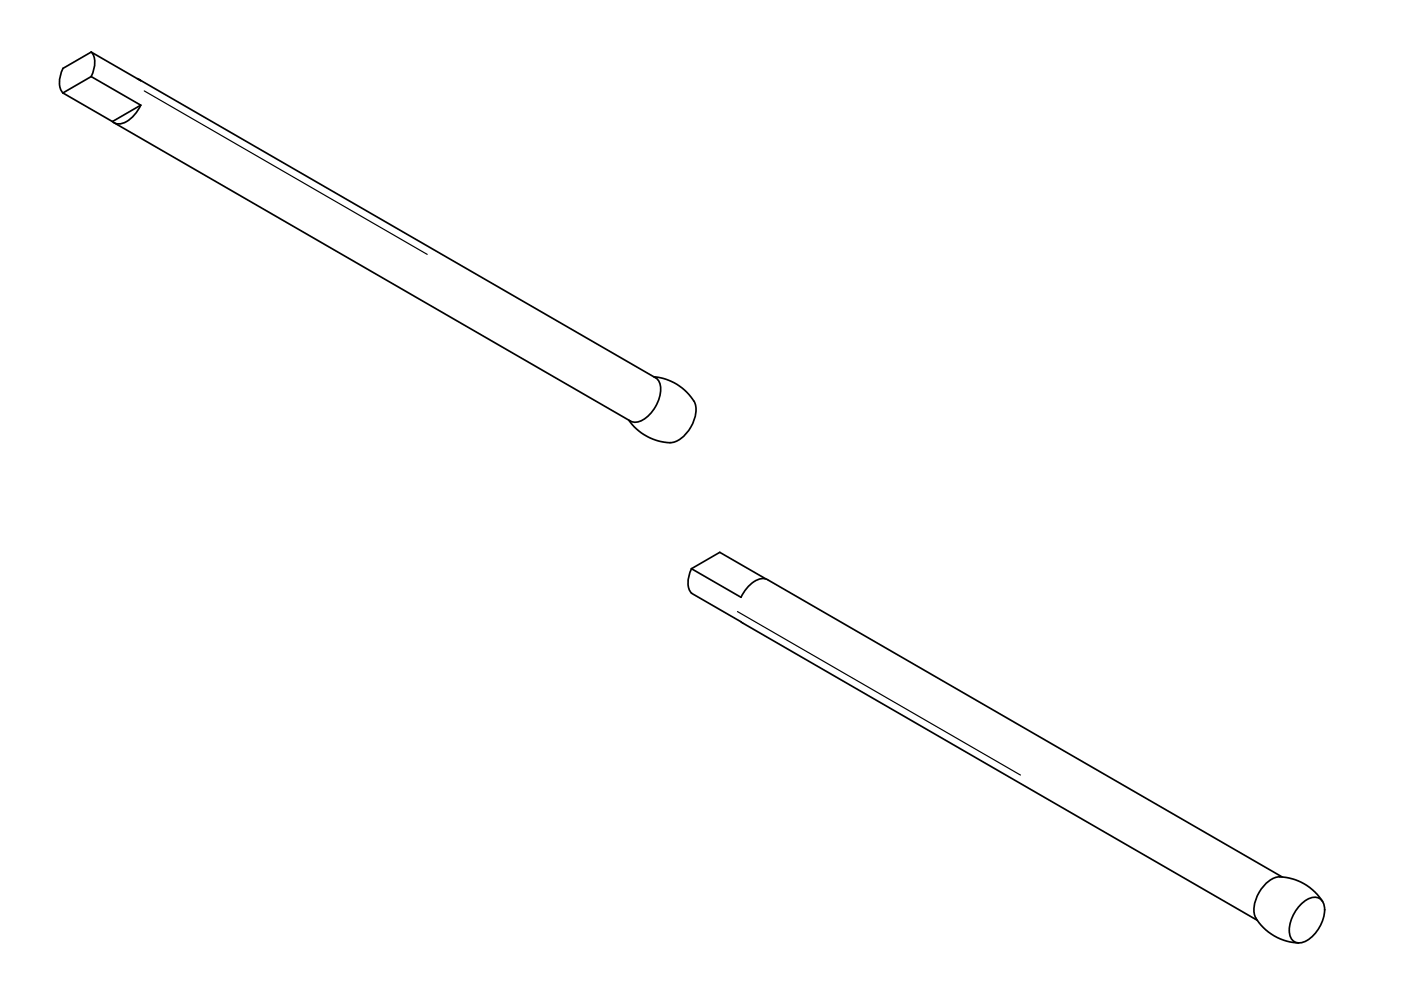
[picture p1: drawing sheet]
<svg xmlns="http://www.w3.org/2000/svg" width="420mm" height="297mm" viewBox="0 0 420 297" stroke-linecap="round" stroke-linejoin="round" font-family="sans-serif">
<!-- layer: MD_Visible -->
<g fill="none" stroke="#000" stroke-width=".51">
<path d="M27.3 15.6l14.9 8.6-1.1-.6M27.3 15.6l-8.4 4.9M27.4 15.6a6.1 6.1 0 0 1 .4 6.3l-.4 1M18.9 20.5a7.5 7.5 0 0 0-.4 6.8l.4 .5M27.3 23l14.9 8.5-8.5 4.9M27.3 23l-8.4 4.9 14.8 8.5M34.2 36.8l154.9 89.4M41.7 23.8l154.9 89.4a5.4 5.4 0 0 1 1 6.5 10.5 10.5 0 0 1-6.4 6.8h-1.5l-.6-.3M42.2 31.5a9.5 9.5 0 0 1-6.3 5.6 2.69 2.69 0 0 1-2.2-.7M196 112.9a15.6 15.6 0 0 1 12.4 8 10.5 10.5 0 0 1-6.7 11.7 15.5 15.5 0 0 1-13.1-6.7M207.4 177.8l169.7 98.1M207.4 170.4a7.5 7.5 0 0 0-.4 6.9l.4 .5"/>
<path d="M229.7 173.5l-13.8-7.9-8.5 4.9 14.8 8.5a9.2 9.2 0 0 1 6.4-5.6l1.6 .4M230.2 173.8l154.4 89.1M383.8 262.8a15.8 15.8 0 0 1 12.8 7.4M383.8 262.8a9.1 9.1 0 0 0-7.1 6.6 6.6 6.6 0 0 0 1.5 8 15.9 15.9 0 0 0 11.3 5.2M390.4 270.8a4.9 4.9 0 0 1 5.3-1.5 5.3 5.3 0 0 1 1.1 6.3 10.4 10.4 0 0 1-6.5 7 3.1 3.1 0 0 1-3.6-3.8 11.8 11.8 0 0 1 3.7-8z"/>
</g>
<!-- layer: MD_Visible Narrow -->
<path d="M43.3 27.2l84.8 49M221.2 183.3l84.8 49" fill="none" stroke="#000" stroke-width=".36"/>
</svg>
